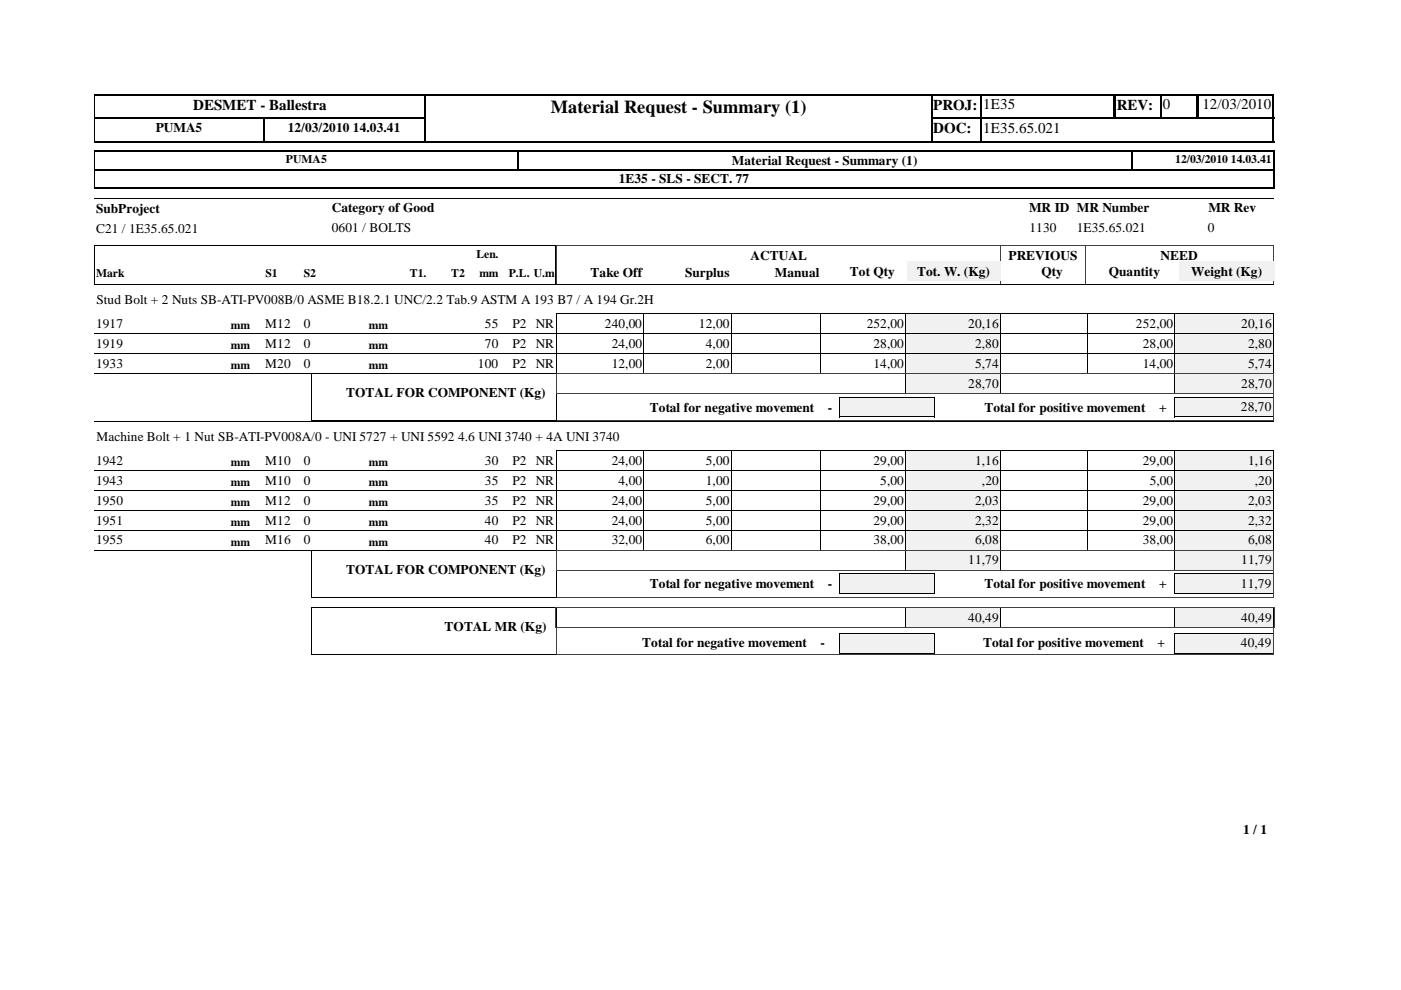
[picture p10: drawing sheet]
<svg xmlns="http://www.w3.org/2000/svg" width="297mm" height="210mm" viewBox="0 0 297 210" stroke-linecap="round" stroke-linejoin="round" font-family="sans-serif">
<defs><g id="words">
<text font-size="3.9" x="116.8" y="23.9">Material Request - Summary (1)</text>
<g font-size="3.2">
<text x="40.9" y="23.3">DESMET - Ballestra</text>
<text x="197.9" y="23.3">PROJ:</text>
<text x="208.4" y="23.2">1E35</text>
<text x="236.8" y="23.3">REV:</text>
<text x="246.5" y="23.2">0</text>
<text x="254.9" y="23.2">12/03/2010</text>
<text x="197.9" y="28.3">DOC:</text>
<text x="208.4" y="28.2">1E35.65.021</text>
</g>
<g font-size="2.8">
<text x="33" y="28">PUMA5</text>
<text x="61" y="28">12/03/2010 14.03.41</text>
<text x="155.2" y="34.9">Material Request - Summary (1)</text>
<text x="131.2" y="38.8">1E35 - SLS - SECT. 77</text>
<text x="20.4" y="45.1">SubProject</text>
<text x="70.4" y="45">Category of Good</text>
<text x="218.2" y="45">MR ID MR Number</text>
<text x="256.2" y="45">MR Rev</text>
<text x="20.4" y="49.3">C21 / 1E35.65.021</text>
<text x="70.4" y="49.2">0601 / BOLTS</text>
<text x="218.3" y="49.2">1130</text>
<text x="228.3" y="49.2">1E35.65.021</text>
<text x="256.1" y="49.2">0</text>
<text x="125.2" y="58.7">Take Off</text>
<text x="145.2" y="58.7">Surplus</text>
<text x="159.1" y="55">ACTUAL</text>
<text x="164.3" y="58.7">Manual</text>
<text x="180.2" y="58.5">Tot Qty</text>
<text x="194.4" y="58.5">Tot. W. (Kg)</text>
<text x="213.8" y="55">PREVIOUS</text>
<text x="220.8" y="58.5">Qty</text>
<text x="235.1" y="58.5">Quantity</text>
<text x="246.1" y="55">NEED</text>
<text x="252.6" y="58.5">Weight (Kg)</text>
<text x="20.4" y="64.6">Stud Bolt + 2 Nuts SB-ATI-PV008B/0 ASME B18.2.1 UNC/2.2 Tab.9 ASTM A 193 B7 / A 194 Gr.2H</text>
<text x="20.4" y="69.5">1917</text>
<text x="56.3" y="69.5">M12</text>
<text x="64.4" y="69.5">0</text>
<text x="102.8" y="69.5">55</text>
<text x="108.7" y="69.5">P2 NR</text>
<text x="128.2" y="69.5">240,00</text>
<text x="148.2" y="69.5">12,00</text>
<text x="183.8" y="69.5">252,00</text>
<text x="205.3" y="69.5">20,16</text>
<text x="240.8" y="69.5">252,00</text>
<text x="263.2" y="69.5">20,16</text>
<text x="20.4" y="73.7">1919</text>
<text x="20.4" y="77.9">1933</text>
<text x="56.3" y="77.9">M20</text>
<text x="56.3" y="73.7">M12</text>
<text x="64.4" y="77.9">0</text>
<text x="64.4" y="73.7">0</text>
<text x="101.3" y="77.9">100</text>
<text x="102.8" y="73.7">70</text>
<text x="108.7" y="77.9">P2 NR</text>
<text x="108.7" y="73.7">P2 NR</text>
<text x="129.7" y="73.7">24,00</text>
<text x="129.7" y="77.9">12,00</text>
<text x="149.6" y="77.9">2,00</text>
<text x="149.6" y="73.7">4,00</text>
<text x="185.2" y="73.7">28,00</text>
<text x="185.2" y="77.9">14,00</text>
<text x="206.8" y="73.7">2,80</text>
<text x="206.8" y="77.9">5,74</text>
<text x="242.3" y="73.7">28,00</text>
<text x="242.3" y="77.9">14,00</text>
<text x="264.6" y="73.7">2,80</text>
<text x="264.6" y="77.9">5,74</text>
<text x="205.3" y="82.2">28,70</text>
<text x="263.2" y="82.2">28,70</text>
<text x="73.4" y="84.2">TOTAL FOR COMPONENT (Kg)</text>
<text x="137.7" y="87.2">Total for negative movement</text>
<text x="175.5" y="87.2">-</text>
<text x="208.7" y="87.2">Total for positive movement</text>
<text x="245.7" y="87.2">+</text>
<text x="263.1" y="87.2">28,70</text>
<text x="20.4" y="93.6">Machine Bolt + 1 Nut SB-ATI-PV008A/0 - UNI 5727 + UNI 5592 4.6 UNI 3740 + 4A UNI 3740</text>
<text x="20.4" y="98.5">1942</text>
<text x="56.3" y="98.5">M10</text>
<text x="64.4" y="98.5">0</text>
<text x="102.8" y="98.5">30</text>
<text x="108.7" y="98.5">P2 NR</text>
<text x="129.7" y="98.5">24,00</text>
<text x="149.6" y="98.5">5,00</text>
<text x="185.2" y="98.5">29,00</text>
<text x="206.8" y="98.5">1,16</text>
<text x="242.3" y="98.5">29,00</text>
<text x="264.6" y="98.5">1,16</text>
<text x="20.4" y="102.7">1943</text>
<text x="20.4" y="107">1950</text>
<text x="56.3" y="102.7">M10</text>
<text x="56.3" y="107">M12</text>
<text x="64.4" y="102.7">0</text>
<text x="64.4" y="107">0</text>
<text x="102.8" y="102.7">35</text>
<text x="102.8" y="107">35</text>
<text x="108.7" y="102.7">P2 NR</text>
<text x="108.7" y="107">P2 NR</text>
<text x="129.7" y="107">24,00</text>
<text x="131.1" y="102.7">4,00</text>
<text x="149.6" y="102.7">1,00</text>
<text x="149.6" y="107">5,00</text>
<text x="185.2" y="107">29,00</text>
<text x="186.6" y="102.7">5,00</text>
<text x="206.8" y="107">2,03</text>
<text x="208.2" y="102.7">,20</text>
<text x="242.3" y="107">29,00</text>
<text x="243.8" y="102.7">5,00</text>
<text x="264.6" y="107">2,03</text>
<text x="266.1" y="102.7">,20</text>
<text x="20.4" y="111.2">1951</text>
<text x="56.3" y="111.2">M12</text>
<text x="64.4" y="111.2">0</text>
<text x="102.8" y="111.2">40</text>
<text x="108.7" y="111.2">P2 NR</text>
<text x="129.7" y="111.2">24,00</text>
<text x="149.6" y="111.2">5,00</text>
<text x="185.2" y="111.2">29,00</text>
<text x="206.8" y="111.2">2,32</text>
<text x="242.3" y="111.2">29,00</text>
<text x="264.6" y="111.2">2,32</text>
<text x="20.4" y="115.4">1955</text>
<text x="56.3" y="115.4">M16</text>
<text x="64.4" y="115.4">0</text>
<text x="102.8" y="115.4">40</text>
<text x="108.7" y="115.4">P2 NR</text>
<text x="129.7" y="115.4">32,00</text>
<text x="149.6" y="115.4">6,00</text>
<text x="185.2" y="115.4">38,00</text>
<text x="205.3" y="119.7">11,79</text>
<text x="206.8" y="115.4">6,08</text>
<text x="242.3" y="115.4">38,00</text>
<text x="263.2" y="119.7">11,79</text>
<text x="264.6" y="115.4">6,08</text>
<text x="73.4" y="121.7">TOTAL FOR COMPONENT (Kg)</text>
<text x="137.7" y="124.8">Total for negative movement</text>
<text x="175.5" y="124.8">-</text>
<text x="208.7" y="124.8">Total for positive movement</text>
<text x="245.7" y="124.8">+</text>
<text x="263.1" y="124.7">11,79</text>
<text x="205.3" y="131.8">40,49</text>
<text x="263.2" y="131.8">40,49</text>
<text x="94.3" y="133.8">TOTAL MR (Kg)</text>
<text x="136.2" y="137.2">Total for negative movement</text>
<text x="174" y="137.2">-</text>
<text x="208.4" y="137.2">Total for positive movement</text>
<text x="245.4" y="137.2">+</text>
<text x="263.1" y="137.2">40,49</text>
<text x="263.6" y="176.9">1 / 1</text>
</g>
<g font-size="2.5">
<text x="60.6" y="34.6">PUMA5</text>
<text x="249.2" y="34.6">12/03/2010 14.03.41</text>
<text x="20.4" y="58.7">Mark</text>
<text x="56.3" y="58.7">S1</text>
<text x="64.4" y="58.7">S2</text>
<text x="86.9" y="58.7">T1.</text>
<text x="95.7" y="58.7">T2</text>
<text x="101" y="54.7">Len.</text>
<text x="101.6" y="58.7">mm</text>
<text x="107.9" y="58.7">P.L. U.m</text>
<text x="49" y="69.7">mm</text>
<text x="78.2" y="69.7">mm</text>
<text x="49" y="74">mm</text>
<text x="78.2" y="74">mm</text>
<text x="49" y="78.2">mm</text>
<text x="78.2" y="78.2">mm</text>
<text x="49" y="98.8">mm</text>
<text x="78.2" y="98.8">mm</text>
<text x="49" y="103">mm</text>
<text x="49" y="107.2">mm</text>
<text x="78.2" y="103">mm</text>
<text x="78.2" y="107.2">mm</text>
<text x="49" y="111.5">mm</text>
<text x="78.2" y="111.5">mm</text>
<text x="49" y="115.7">mm</text>
<text x="78.2" y="115.7">mm</text>
</g>
</g></defs>
<path d="M90.2 20v5.2M197.4 20v10.2M208 20v10.2M236.3 20v5.2M246.1 20v5.2M253.8 20v5.2M254 20v5.2M270 20v10.2M20 25.1h70.3M20 25h70.3M55.9 24.9v5.3M197.2 25.1h73" fill="none" stroke="#000" stroke-width=".34"/>
<path d="M236.3 20v5.2M90.1 24.9v5.3" fill="none" stroke="#000" stroke-width=".38"/>
<path d="M20 30.1h70.3M20 20.1h70.3M197.2 30.1h10.9M197.2 20.1h73" fill="none" stroke="#000" stroke-width=".25"/>
<path d="M20.1 20v10.2" fill="none" stroke="#000" stroke-width=".21"/>
<path d="M207.8 30h62.4" fill="none" stroke="#000" stroke-width=".3"/>
<path d="M90.3 20.2h107.1v9.7h-107.1z" fill="#fff"/>
<path d="M20 35.9h250.3M20 39.9h250.3M90 20.1h107.7M270.1 31.9v4.2" fill="none" stroke="#000" stroke-width=".25"/>
<path d="M197.5 20v10.2M109.9 31.9v4.2" fill="none" stroke="#000" stroke-width=".34"/>
<path d="M20 32.1h250.3M90 30h107.7M270.1 35.9v4.1" fill="none" stroke="#000" stroke-width=".3"/>
<path d="M90.1 20v10.2M239.9 31.9v4.2" fill="none" stroke="#000" stroke-width=".38"/>
<path d="M20 36h250.3M20.1 31.9v8.1M20 42h250M20 52h97.9v8.3h-97.9z" fill="none" stroke="#000" stroke-width=".21"/>
<path d="M212.1 51.9v8.4M212.2 51.9v8.4M230.1 51.9v8.4M270 51.9v8.4M270 52h-152v8.3h152" fill="none" stroke="#404040" stroke-width=".21"/>
<path d="M99.6 56h6.4v3.7h-6.4z" fill="#fff"/>
<g fill="#f1f1f1">
<path d="M192.3 55.4h19.8v4.2h-19.8z"/>
<path d="M250 55.4h20.2v4.2h-20.2z"/>
</g>
<path d="M20 60.3h250M20 70.7h172.1M118 70.7v-4.2h74.1l-.1 4.2M136.5 66.5v4.2M155 66.5v4.2M174 66.5v4.2M212.1 66.5h37v4.2M212.1 70.7h37M212.1 66.5v4.2M230.6 66.5v4.2" fill="none" stroke="#000" stroke-width=".21"/>
<path d="M192.1 66.5h20v4.2h-20z" fill="#f1f1f1"/>
<path d="M192 70.7h20.1M192 70.7v-4.2h20.1v4.2" fill="none" stroke="#000" stroke-width=".21"/>
<path d="M249.1 66.5h20.9v4.2h-20.9z" fill="#f1f1f1"/>
<path d="M20 75h172l.1-4.3h-74.1v4.3M136.5 70.7v4.3M155 70.7v4.3M174 70.7v4.3M212.1 70.7h57.9M212.1 70.7v4.3M230.6 70.7v4.3M249.1 66.5h20.9M249.1 66.5v8.5h-37M270 66.5v4.2" fill="none" stroke="#000" stroke-width=".21"/>
<path d="M192.1 70.7h20v4.2h-20z" fill="#f1f1f1"/>
<path d="M192 70.7h20.1v4.3h-20.1z" fill="none" stroke="#000" stroke-width=".21"/>
<path d="M249.1 70.7h20.9v4.2h-20.9z" fill="#f1f1f1"/>
<path d="M20 79.2h172l.1-4.2h-74.1v4.2M136.5 74.9v4.3M155 74.9v4.3M174 74.9v4.3M212.1 75h57.9M212.1 74.9v4.3M230.6 74.9v4.3M249.1 70.7h20.9M249.1 70.7v8.5h-37M270 70.7v4.3" fill="none" stroke="#000" stroke-width=".21"/>
<path d="M192.1 74.9h20v4.3h-20z" fill="#f1f1f1"/>
<path d="M192 75h20.1v4.2h-20.1z" fill="none" stroke="#000" stroke-width=".21"/>
<path d="M249.1 74.9h20.9v4.3h-20.9z" fill="#f1f1f1"/>
<path d="M249.1 75h20.9M249.1 79.2h20.9M249.1 74.9v4.3M270 74.9v4.3" fill="none" stroke="#000" stroke-width=".21"/>
<path d="M192.1 79.2h20v4.2h-20z" fill="#f1f1f1"/>
<path d="M192 79.2h20.1v4.2h-20.1z" fill="none" stroke="#000" stroke-width=".21"/>
<path d="M249.1 79.2h20.9v4.2h-20.9z" fill="#f1f1f1"/>
<path d="M249.1 79.2h20.9M249.1 79.2v4.2M270 79.2v4.2M249.1 83.4h20.9" fill="none" stroke="#000" stroke-width=".21"/>
<path d="M249.1 84.2h20.8v4.2h-20.8z" fill="#f1f1f1"/>
<path d="M249 84.2h21l-.1 4.2h-20.9z" fill="none" stroke="#000" stroke-width=".21"/>
<path d="M178 84.2h20v4.2h-20z" fill="#f1f1f1"/>
<path d="M66 79.2h52.1l-.1 10-52-.1zM20 89.3h250M20 99.8h172l.1-4.3h-74.1v4.3M136.5 95.5v4.3M155 95.5v4.3M174 95.5v4.3M177.9 84.2h20.2v4.2h-20.2zM212.1 95.5h37v4.3h-37M212.1 95.5v4.3M230.6 95.5v4.3" fill="none" stroke="#000" stroke-width=".21"/>
<path d="M118 79.3h152.1M118 79.2v4.3M270.1 79.2v4.3M118 83.5v5.8h152.1v-5.8h-152.1" fill="none" stroke="#404040" stroke-width=".21"/>
<path d="M192.1 95.5h20v4.2h-20z" fill="#f1f1f1"/>
<path d="M192 95.5h20.1v4.3h-20.1z" fill="none" stroke="#000" stroke-width=".21"/>
<path d="M249.1 95.5h20.9v4.2h-20.9z" fill="#f1f1f1"/>
<path d="M136.5 99.7v4.3M155 99.7v4.3M174 99.7v4.3M212.1 99.8h57.9M212.1 99.7v4.3M230.6 99.7v4.3M249.1 95.5h20.9M249.1 95.5v8.5h-37M270 95.5v4.3M20 104h172l.1-4.2h-74.1v4.2" fill="none" stroke="#000" stroke-width=".21"/>
<path d="M192.1 99.7h20v4.3h-20z" fill="#f1f1f1"/>
<path d="M192 99.8h20.1v4.2h-20.1z" fill="none" stroke="#000" stroke-width=".21"/>
<path d="M249.1 99.7h20.9v4.3h-20.9z" fill="#f1f1f1"/>
<path d="M249.1 99.8h20.9M249.1 99.7v8.5h-37M270 99.7v4.3M20 108.2h172l.1-4.2h-74.1v4.2M136.5 104v4.2M155 104v4.2M174 104v4.2M212.1 104h57.9M212.1 104v4.2M230.6 104v4.2" fill="none" stroke="#000" stroke-width=".21"/>
<path d="M192.1 104h20v4.2h-20z" fill="#f1f1f1"/>
<path d="M192 104h20.1v4.2h-20.1z" fill="none" stroke="#000" stroke-width=".21"/>
<path d="M249.1 104h20.9v4.2h-20.9z" fill="#f1f1f1"/>
<path d="M118 108.2h74.1M118 108.2v4.3M136.5 108.2v4.3M155 108.2v4.3M174 108.2v4.3M192 108.2l.1 4.3h-172.1M212.1 108.2h57.9M212.1 108.2v4.3M230.6 108.2v4.3M249.1 104h20.9M249.1 104v8.5h-37M270 104v4.2" fill="none" stroke="#000" stroke-width=".21"/>
<path d="M192.1 108.2h20v4.2h-20z" fill="#f1f1f1"/>
<path d="M192 108.2h20.1M192 108.2v4.3h20.1v-4.3" fill="none" stroke="#000" stroke-width=".21"/>
<path d="M249.1 108.2h20.9v4.2h-20.9z" fill="#f1f1f1"/>
<path d="M118 112.5h74.1M118 112.4v4.3M136.5 112.4v4.3M155 112.4v4.3M174 112.4v4.3M192 112.4l.1 4.3h-172.1M212.1 112.5h57.9M212.1 112.4v4.3M230.6 112.4v4.3M249.1 108.2h20.9M249.1 108.2v8.5h-37M270 108.2v4.3" fill="none" stroke="#000" stroke-width=".21"/>
<path d="M192.1 112.4h20v4.3h-20z" fill="#f1f1f1"/>
<path d="M192 112.5h20.1M192 112.4v4.3h20.1v-4.3" fill="none" stroke="#000" stroke-width=".21"/>
<path d="M249.1 112.4h20.9v4.3h-20.9z" fill="#f1f1f1"/>
<path d="M249.1 112.5h20.9M249.1 116.7h20.9M249.1 112.4v4.3M270 112.4v4.3" fill="none" stroke="#000" stroke-width=".21"/>
<path d="M192.1 116.7h20v4.2h-20z" fill="#f1f1f1"/>
<path d="M192 116.7h20.1M192 116.7v4.2M212.1 116.7v4.2M192 120.9h20.1" fill="none" stroke="#000" stroke-width=".21"/>
<path d="M249.1 116.7h20.9v4.2h-20.9z" fill="#f1f1f1"/>
<path d="M249.1 116.7h20.9M249.1 116.7v4.2M270 116.7v4.2M249.1 120.9h20.9" fill="none" stroke="#000" stroke-width=".21"/>
<path d="M249.1 121.7h20.8v4.2h-20.8z" fill="#f1f1f1"/>
<path d="M249 121.7h21M249.1 121.7l-.1 4.2h20.9v-4.2" fill="none" stroke="#000" stroke-width=".21"/>
<path d="M178 121.7h20v4.2h-20z" fill="#f1f1f1"/>
<path d="M66 116.7h52.1M66 116.7v10M118 116.7v10M66 126.6h52.1M177.9 121.7h20.2M177.9 121.7v4.2h20.2v-4.2" fill="none" stroke="#000" stroke-width=".21"/>
<path d="M118 121v5.8h152.1v-5.8h-152.1v-4.2h152.1v4.2" fill="none" stroke="#404040" stroke-width=".21"/>
<path d="M192.1 128.8h20v4.2h-20z" fill="#f1f1f1"/>
<path d="M192 128.8h20.1v4.3l-20.1-.1z" fill="none" stroke="#000" stroke-width=".21"/>
<path d="M249.1 128.8h20.9v4.2h-20.9z" fill="#f1f1f1"/>
<path d="M249.1 128.8h20.9M249.1 133h20.9M249.1 128.8v4.3M270 128.8v4.3" fill="none" stroke="#000" stroke-width=".21"/>
<path d="M249.1 134.2h20.8v4.2h-20.8z" fill="#f1f1f1"/>
<path d="M249 134.2h21l-.1 4.3h-20.9z" fill="none" stroke="#000" stroke-width=".21"/>
<path d="M178 134.2h20v4.2h-20z" fill="#f1f1f1"/>
<path d="M66 128.8h52.1l-.1 10-52-.1zM177.9 134.2h20.2v4.3h-20.2z" fill="none" stroke="#000" stroke-width=".21"/>
<path d="M117.9 133h152.3M117.9 128.8h152.3M117.9 128.8v4.3M118 133v5.7l152.1 .1v-5.8M270.2 128.8v4.3" fill="none" stroke="#404040" stroke-width=".21"/>
<use href="#words"/>
</svg>
